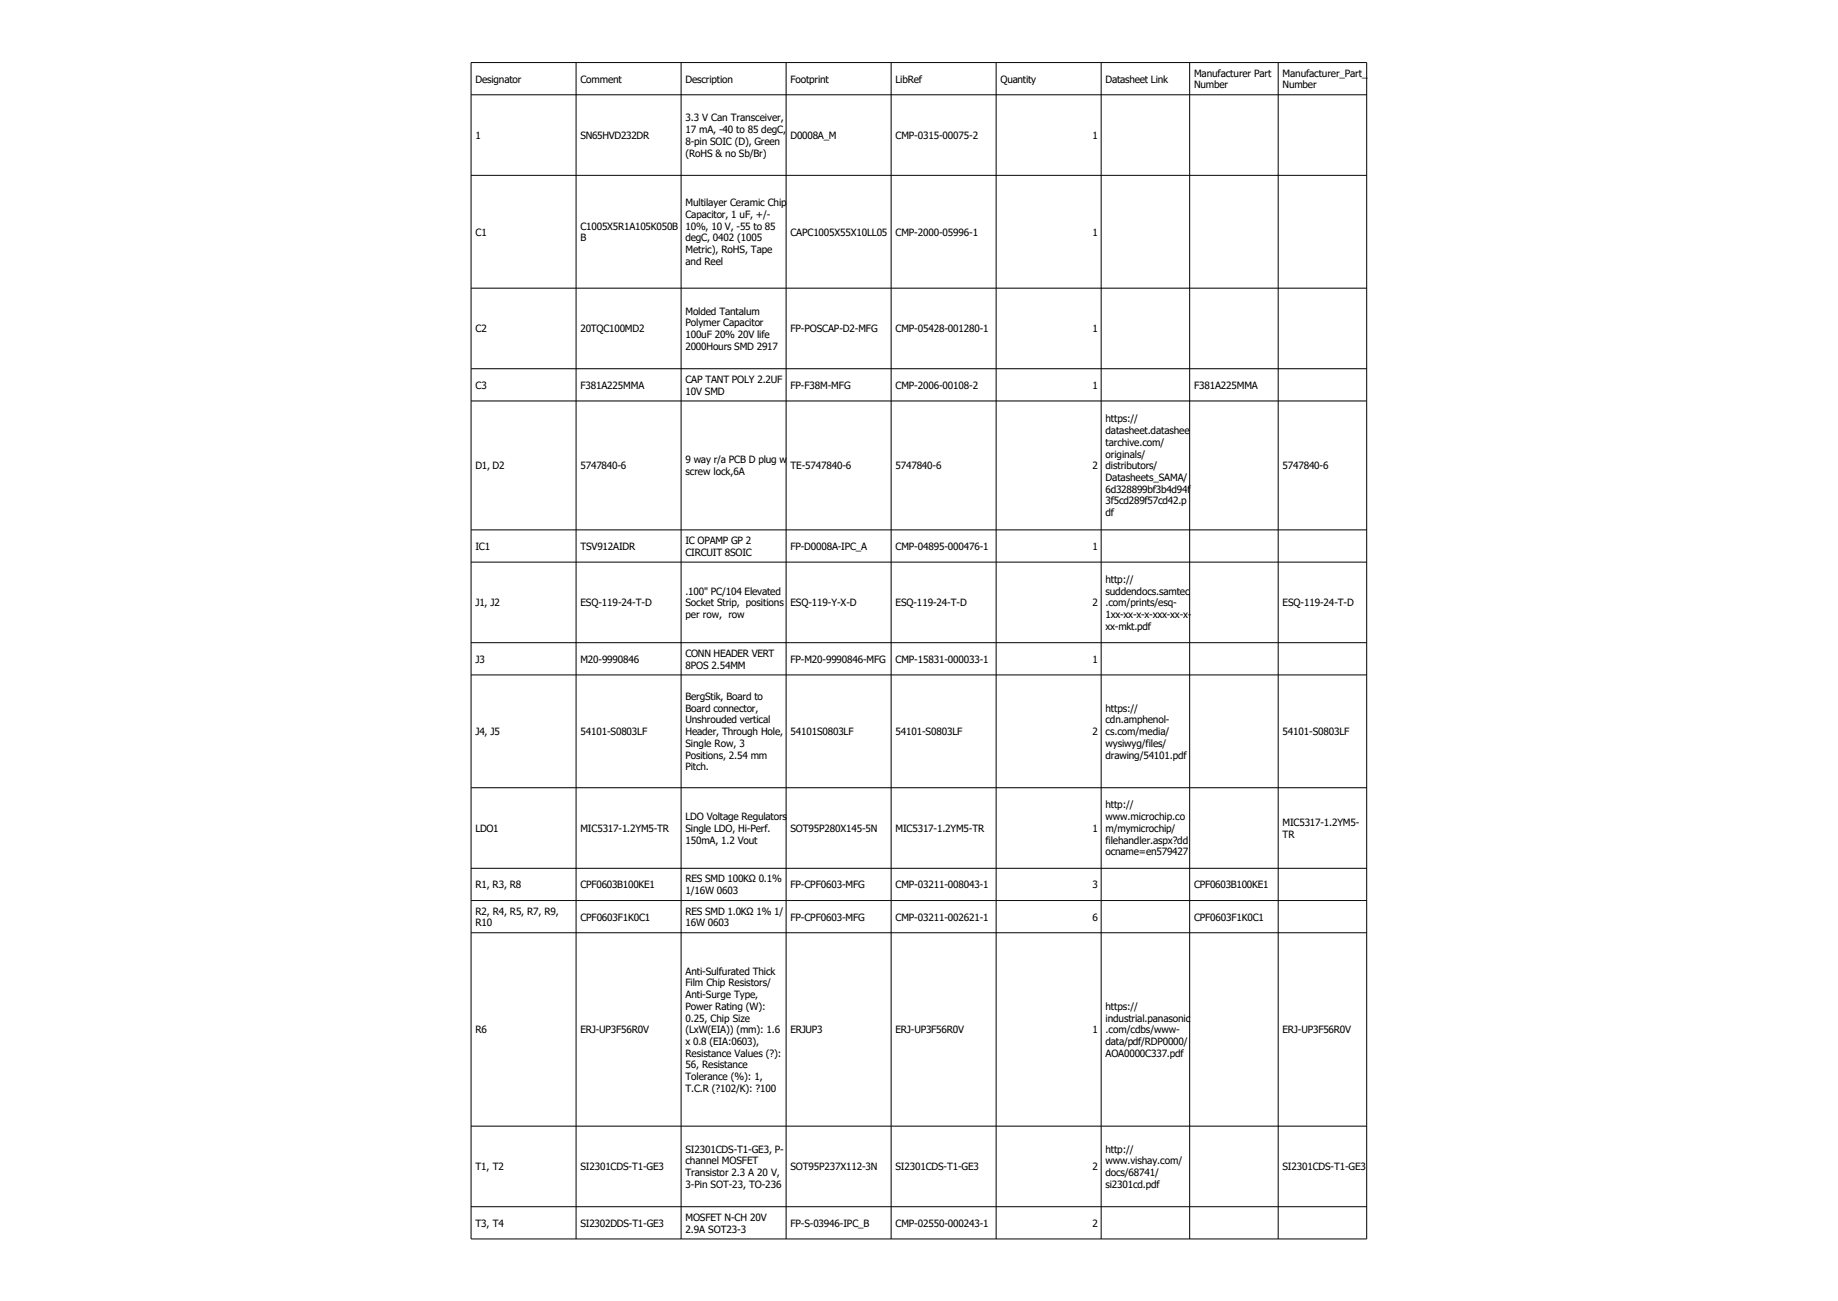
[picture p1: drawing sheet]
<svg xmlns="http://www.w3.org/2000/svg" width="297mm" height="210mm" viewBox="0 0 297 210" stroke-linecap="round" stroke-linejoin="round" font-family="sans-serif">
<defs><g id="words">
<g font-size="1.6">
<text x="76.8" y="13.3">Designator</text>
<text x="93.8" y="13.3">Comment</text>
<text x="110.7" y="13.3">Description</text>
<text x="127.7" y="13.3">Footprint</text>
<text x="144.7" y="13.3">LibRef</text>
<text x="161.6" y="13.3">Quantity</text>
<text x="178.6" y="13.3">Datasheet Link</text>
<text x="192.9" y="12.4">Manufacturer Part</text>
<text x="192.9" y="14.3">Number</text>
<text x="207.2" y="12.4">Manufacturer_Part_</text>
<text x="207.2" y="14.3">Number</text>
<text x="76.8" y="22.4">1</text>
<text x="93.8" y="22.4">SN65HVD232DR</text>
<text x="110.7" y="19.6">3.3 V Can Transceiver,</text>
<text x="110.7" y="21.5">17 mA, -40 to 85 degC,</text>
<text x="110.7" y="23.4">8-pin SOIC (D), Green</text>
<text x="127.7" y="22.4">D0008A_M</text>
<text x="144.7" y="22.4">CMP-0315-00075-2</text>
<text x="176.5" y="22.4">1</text>
<text x="110.7" y="25.3">(RoHS &amp; no Sb/Br)</text>
<text x="110.7" y="33.3">Multilayer Ceramic Chip</text>
<text x="110.7" y="35.2">Capacitor, 1 uF, +/-</text>
<text x="76.8" y="38">C1</text>
<text x="93.8" y="37.1">C1005X5R1A105K050B</text>
<text x="93.8" y="39">B</text>
<text x="110.7" y="37.1">10%, 10 V, -55 to 85</text>
<text x="110.7" y="39">degC, 0402 (1005</text>
<text x="110.7" y="40.9">Metric), RoHS, Tape</text>
<text x="127.7" y="38">CAPC1005X55X10LL05</text>
<text x="144.7" y="38">CMP-2000-05996-1</text>
<text x="176.5" y="38">1</text>
<text x="110.7" y="42.8">and Reel</text>
<text x="76.8" y="53.7">C2</text>
<text x="93.8" y="53.7">20TQC100MD2</text>
<text x="110.7" y="50.8">Molded Tantalum</text>
<text x="110.7" y="52.7">Polymer Capacitor</text>
<text x="127.7" y="53.7">FP-POSCAP-D2-MFG</text>
<text x="144.7" y="53.7">CMP-05428-001280-1</text>
<text x="176.5" y="53.7">1</text>
<text x="110.7" y="54.6">100uF 20% 20V life</text>
<text x="110.7" y="56.5">2000Hours SMD 2917</text>
<text x="76.8" y="62.8">C3</text>
<text x="93.8" y="62.8">F381A225MMA</text>
<text x="110.7" y="61.8">CAP TANT POLY 2.2UF</text>
<text x="110.7" y="63.7">10V SMD</text>
<text x="127.7" y="62.8">FP-F38M-MFG</text>
<text x="144.7" y="62.8">CMP-2006-00108-2</text>
<text x="176.5" y="62.8">1</text>
<text x="192.9" y="62.8">F381A225MMA</text>
<text x="178.6" y="68.2">https://</text>
<text x="178.6" y="70.1">datasheet.datashee</text>
<text x="178.6" y="72">tarchive.com/</text>
<text x="76.8" y="75.8">D1, D2</text>
<text x="93.8" y="75.8">5747840-6</text>
<text x="110.7" y="74.8">9 way r/a PCB D plug w/</text>
<text x="110.7" y="76.7">screw lock,6A</text>
<text x="127.7" y="75.8">TE-5747840-6</text>
<text x="144.7" y="75.8">5747840-6</text>
<text x="176.5" y="75.8">2</text>
<text x="178.6" y="73.9">originals/</text>
<text x="178.6" y="75.8">distributors/</text>
<text x="178.6" y="77.7">Datasheets_SAMA/</text>
<text x="207.2" y="75.8">5747840-6</text>
<text x="178.6" y="79.6">6d328899bf3b4d94f</text>
<text x="178.6" y="81.5">3f5cd289f57cd42.p</text>
<text x="178.6" y="83.3">df</text>
<text x="76.8" y="88.8">IC1</text>
<text x="93.8" y="88.8">TSV912AIDR</text>
<text x="110.7" y="87.8">IC OPAMP GP 2</text>
<text x="110.7" y="89.7">CIRCUIT 8SOIC</text>
<text x="127.7" y="88.8">FP-D0008A-IPC_A</text>
<text x="144.7" y="88.8">CMP-04895-000476-1</text>
<text x="176.5" y="88.8">1</text>
<text x="110.7" y="96">.100&quot; PC/104 Elevated</text>
<text x="178.6" y="94.1">http://</text>
<text x="178.6" y="96">suddendocs.samtec</text>
<text x="76.8" y="97.9">J1, J2</text>
<text x="93.8" y="97.9">ESQ-119-24-T-D</text>
<text x="110.7" y="97.9">Socket Strip, positions</text>
<text x="110.7" y="99.8">per row, row</text>
<text x="127.7" y="97.9">ESQ-119-Y-X-D</text>
<text x="144.7" y="97.9">ESQ-119-24-T-D</text>
<text x="176.5" y="97.9">2</text>
<text x="178.6" y="97.9">.com/prints/esq-</text>
<text x="178.6" y="99.8">1xx-xx-x-x-xxx-xx-x-</text>
<text x="178.6" y="101.7">xx-mkt.pdf</text>
<text x="207.2" y="97.9">ESQ-119-24-T-D</text>
<text x="76.8" y="107">J3</text>
<text x="93.8" y="107">M20-9990846</text>
<text x="110.7" y="106.1">CONN HEADER VERT</text>
<text x="110.7" y="107.9">8POS 2.54MM</text>
<text x="127.7" y="107">FP-M20-9990846-MFG</text>
<text x="144.7" y="107">CMP-15831-000033-1</text>
<text x="176.5" y="107">1</text>
<text x="110.7" y="113">BergStik, Board to</text>
<text x="76.8" y="118.7">J4, J5</text>
<text x="93.8" y="118.7">54101-S0803LF</text>
<text x="110.7" y="114.9">Board connector,</text>
<text x="110.7" y="116.8">Unshrouded vertical</text>
<text x="110.7" y="118.7">Header, Through Hole,</text>
<text x="127.7" y="118.7">54101S0803LF</text>
<text x="144.7" y="118.7">54101-S0803LF</text>
<text x="176.5" y="118.7">2</text>
<text x="178.6" y="114.9">https://</text>
<text x="178.6" y="116.8">cdn.amphenol-</text>
<text x="178.6" y="118.7">cs.com/media/</text>
<text x="207.2" y="118.7">54101-S0803LF</text>
<text x="110.7" y="120.6">Single Row, 3</text>
<text x="110.7" y="122.5">Positions, 2.54 mm</text>
<text x="110.7" y="124.4">Pitch.</text>
<text x="178.6" y="120.6">wysiwyg/files/</text>
<text x="178.6" y="122.5">drawing/54101.pdf</text>
<text x="178.6" y="130.5">http://</text>
<text x="76.8" y="134.3">LDO1</text>
<text x="93.8" y="134.3">MIC5317-1.2YM5-TR</text>
<text x="110.7" y="132.4">LDO Voltage Regulators</text>
<text x="110.7" y="134.3">Single LDO, Hi-Perf.</text>
<text x="110.7" y="136.2">150mA, 1.2 Vout</text>
<text x="127.7" y="134.3">SOT95P280X145-5N</text>
<text x="144.7" y="134.3">MIC5317-1.2YM5-TR</text>
<text x="176.5" y="134.3">1</text>
<text x="178.6" y="132.4">www.microchip.co</text>
<text x="178.6" y="134.3">m/mymicrochip/</text>
<text x="178.6" y="136.2">filehandler.aspx?dd</text>
<text x="207.2" y="133.4">MIC5317-1.2YM5-</text>
<text x="207.2" y="135.3">TR</text>
<text x="76.8" y="143.4">R1, R3, R8</text>
<text x="93.8" y="143.4">CPF0603B100KE1</text>
<text x="110.7" y="142.5">RES SMD 100KΩ 0.1%</text>
<text x="127.7" y="143.4">FP-CPF0603-MFG</text>
<text x="144.7" y="143.4">CMP-03211-008043-1</text>
<text x="176.5" y="143.4">3</text>
<text x="178.6" y="138.1">ocname=en579427</text>
<text x="192.9" y="143.4">CPF0603B100KE1</text>
<text x="76.8" y="147.7">R2, R4, R5, R7, R9,</text>
<text x="76.8" y="149.6">R10</text>
<text x="93.8" y="148.6">CPF0603F1K0C1</text>
<text x="110.7" y="144.4">1/16W 0603</text>
<text x="110.7" y="147.7">RES SMD 1.0KΩ 1% 1/</text>
<text x="110.7" y="149.6">16W 0603</text>
<text x="127.7" y="148.6">FP-CPF0603-MFG</text>
<text x="144.7" y="148.6">CMP-03211-002621-1</text>
<text x="176.5" y="148.6">6</text>
<text x="192.9" y="148.6">CPF0603F1K0C1</text>
<text x="110.7" y="157.4">Anti-Sulfurated Thick</text>
<text x="110.7" y="159.3">Film Chip Resistors/</text>
<text x="110.7" y="161.2">Anti-Surge Type,</text>
<text x="76.8" y="166.8">R6</text>
<text x="93.8" y="166.8">ERJ-UP3F56R0V</text>
<text x="110.7" y="163.1">Power Rating (W):</text>
<text x="110.7" y="164.9">0.25, Chip Size</text>
<text x="110.7" y="166.8">(LxW(EIA)) (mm): 1.6</text>
<text x="127.7" y="166.8">ERJUP3</text>
<text x="144.7" y="166.8">ERJ-UP3F56R0V</text>
<text x="176.5" y="166.8">1</text>
<text x="178.6" y="163.1">https://</text>
<text x="178.6" y="164.9">industrial.panasonic</text>
<text x="178.6" y="166.8">.com/cdbs/www-</text>
<text x="207.2" y="166.8">ERJ-UP3F56R0V</text>
<text x="110.7" y="168.7">x 0.8 (EIA:0603),</text>
<text x="110.7" y="170.6">Resistance Values (?):</text>
<text x="110.7" y="172.5">56, Resistance</text>
<text x="178.6" y="168.7">data/pdf/RDP0000/</text>
<text x="178.6" y="170.6">AOA0000C337.pdf</text>
<text x="110.7" y="174.4">Tolerance (%): 1,</text>
<text x="110.7" y="176.3">T.C.R (?102/K): ?100</text>
<text x="76.8" y="189">T1, T2</text>
<text x="93.8" y="189">SI2301CDS-T1-GE3</text>
<text x="110.7" y="186.1">SI2301CDS-T1-GE3, P-</text>
<text x="110.7" y="188">channel MOSFET</text>
<text x="110.7" y="189.9">Transistor 2.3 A 20 V,</text>
<text x="110.7" y="191.8">3-Pin SOT-23, TO-236</text>
<text x="127.7" y="189">SOT95P237X112-3N</text>
<text x="144.7" y="189">SI2301CDS-T1-GE3</text>
<text x="176.5" y="189">2</text>
<text x="178.6" y="186.1">http://</text>
<text x="178.6" y="188">www.vishay.com/</text>
<text x="178.6" y="189.9">docs/68741/</text>
<text x="178.6" y="191.8">si2301cd.pdf</text>
<text x="207.2" y="189">SI2301CDS-T1-GE3</text>
<text x="110.7" y="197.1">MOSFET N-CH 20V</text>
<text x="76.8" y="198.1">T3, T4</text>
<text x="93.8" y="198.1">SI2302DDS-T1-GE3</text>
<text x="110.7" y="199">2.9A SOT23-3</text>
<text x="127.7" y="198.1">FP-S-03946-IPC_B</text>
<text x="144.7" y="198.1">CMP-02550-000243-1</text>
<text x="176.5" y="198.1">2</text>
</g>
</g></defs>
<g fill="none" stroke="#000" stroke-width=".16">
<path d="M76.1 10.1h144.7v189.9h-144.7zM76.1 15.3h144.7M93.1 10.1v189.9M110 10.1v189.9M127 10.1v189.9M144 10.1v189.9M160.9 10.1v189.9M177.9 10.1v189.9M192.2 10.1v189.9M206.5 10.1v189.9M76.1 28.3h144.7M76.1 46.5h144.7"/>
<path d="M76.1 59.5h144.7M76.1 64.7h144.7M76.1 85.6h144.7M76.1 90.8h144.7M76.1 103.8h144.7M76.1 109h144.7M76.1 127.2h144.7M76.1 140.2h144.7M76.1 145.4h144.7M76.1 150.6h144.7M76.1 181.8h144.7M76.1 194.8h144.7"/>
</g>
<use href="#words"/>
</svg>
